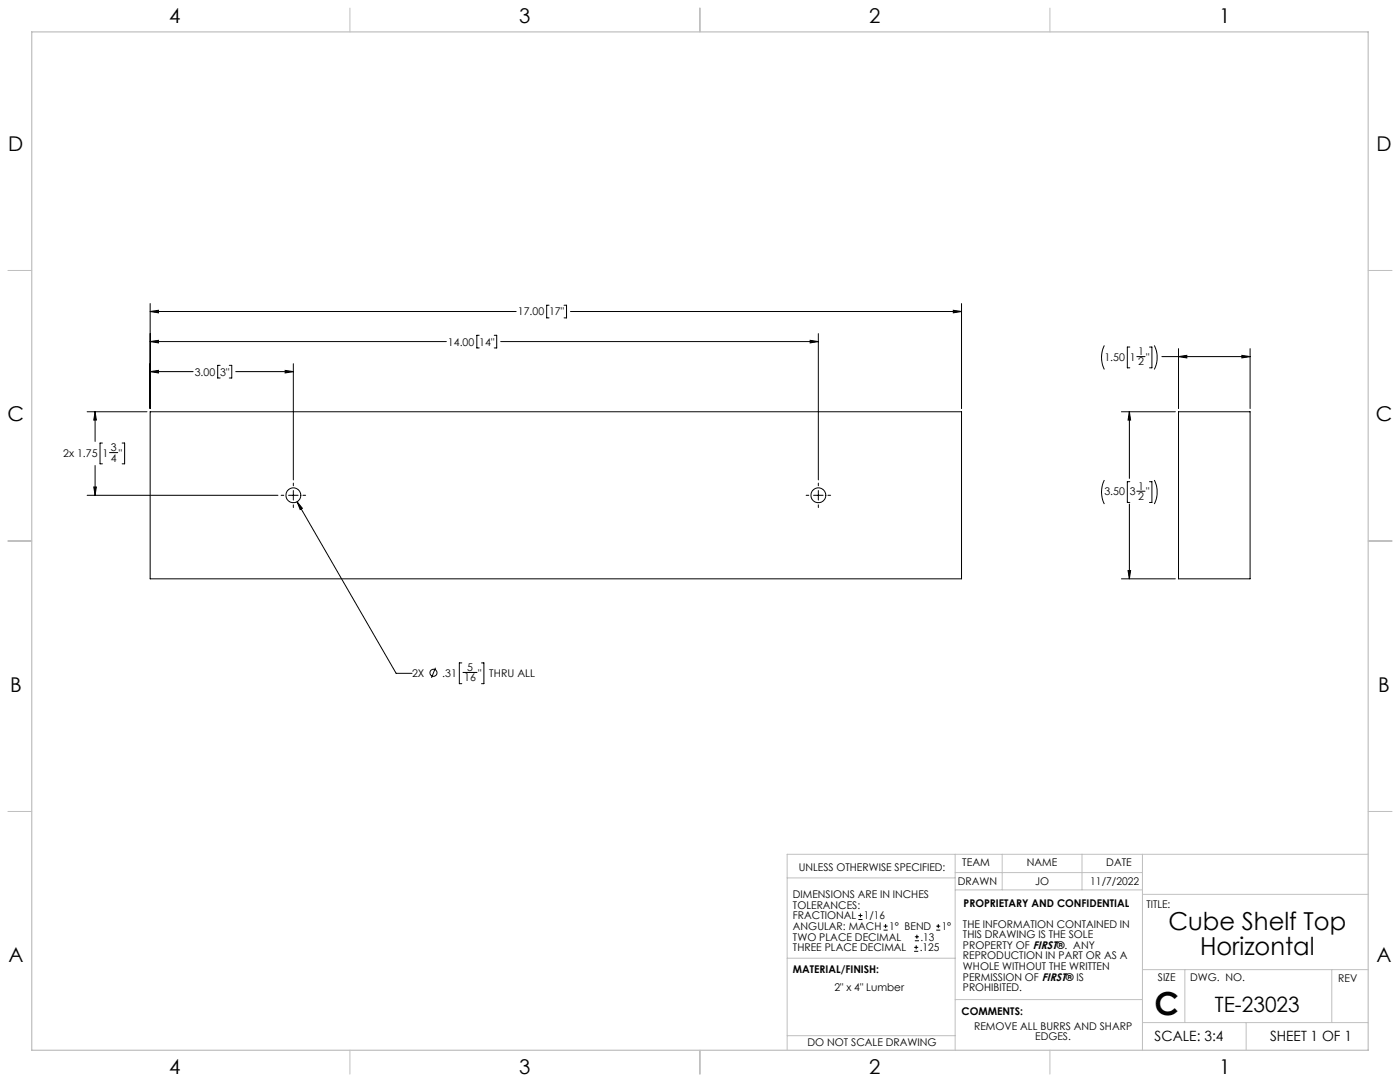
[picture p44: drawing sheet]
<svg xmlns="http://www.w3.org/2000/svg" width="559mm" height="432mm" viewBox="0 0 559 432" stroke-linecap="round" stroke-linejoin="round" font-family="sans-serif">
<defs><g id="words">
<text font-size="12.7" x="460.9" y="405.2">C</text>
<g font-size="9.9">
<text x="466.4" y="371.2">Cube Shelf Top</text>
<text x="479" y="381.1">Horizontal</text>
</g>
<text font-size="8.5" x="484.9" y="404">TE-23023</text>
<g font-size="8.1">
<text x="67.6" y="9.3">4</text>
<text x="207.3" y="9.3">3</text>
<text x="347" y="9.3">2</text>
<text x="486.7" y="9.3">1</text>
<text x="3.3" y="60.1">D</text>
<text x="549.4" y="60.1">D</text>
<text x="3" y="168">C</text>
<text x="549.1" y="168">C</text>
<text x="4" y="276">B</text>
<text x="550.1" y="276">B</text>
<text x="3.3" y="383.9">A</text>
<text x="549.4" y="383.9">A</text>
<text x="67.6" y="428.4">4</text>
<text x="207.3" y="428.4">3</text>
<text x="347" y="428.4">2</text>
<text x="486.7" y="428.4">1</text>
</g>
<g font-size="5.6">
<text x="460.9" y="415.2">SCALE: 3:4</text>
<text x="507" y="415.2">SHEET 1 OF 1</text>
</g>
<g font-size="4.2">
<text x="206.7" y="125.9">17.00</text>
<text x="219.2" y="125.9">17&quot;</text>
<text x="178.8" y="137.9">14.00</text>
<text x="191.3" y="137.9">14&quot;</text>
<text x="440.8" y="144">1.50</text>
<text x="451" y="144">1</text>
<text x="454.2" y="141.7">1</text>
<text x="457.5" y="144">&quot;</text>
<text x="77.7" y="149.9">3.00</text>
<text x="87.9" y="149.9">3&quot;</text>
<text x="454.2" y="145.9">2</text>
<text x="44.2" y="180">3</text>
<text x="25.2" y="182.3">2x 1.75</text>
<text x="40.9" y="182.3">1</text>
<text x="44.2" y="184.2">4</text>
<text x="47.5" y="182.3">&quot;</text>
<text x="440.8" y="197.7">3.50</text>
<text x="451" y="197.7">3</text>
<text x="454.2" y="195.4">1</text>
<text x="457.5" y="197.7">&quot;</text>
<text x="454.2" y="199.6">2</text>
<text x="186.4" y="267.7">5</text>
<text x="164.5" y="270">2X</text>
<text x="176.5" y="270">.31</text>
<text x="185.3" y="271.9">16</text>
<text x="190.9" y="270">&quot;</text>
<text x="195.3" y="270">THRU ALL</text>
<text x="318.8" y="347.7">UNLESS OTHERWISE SPECIFIED:</text>
<text x="384.1" y="345.5">TEAM</text>
<text x="409.9" y="345.7">NAME</text>
<text x="441.6" y="345.7">DATE</text>
<text x="382.3" y="353.3">DRAWN</text>
<text x="413.2" y="353.3">JO</text>
<text x="435.2" y="353.3">11/7/2022</text>
<text x="316.5" y="358.5">DIMENSIONS ARE IN INCHES</text>
<text x="316.5" y="362.7">TOLERANCES:</text>
<text x="384.6" y="361.9">PROPRIETARY AND CONFIDENTIAL</text>
<text x="457.6" y="362.3">TITLE:</text>
<text x="316.5" y="371.2">ANGULAR: MACH</text>
<text x="316.5" y="366.9">FRACTIONAL</text>
<text x="344.8" y="366.9">1/16</text>
<text x="354.9" y="371.2">1° BEND</text>
<text x="375.9" y="371.2">1°</text>
<text x="384.4" y="370.2">THE INFORMATION CONTAINED IN</text>
<text x="316.5" y="375.4">TWO PLACE DECIMAL</text>
<text x="367.4" y="375.4">.13</text>
<text x="384.4" y="374.4">THIS DRAWING IS THE SOLE</text>
<text x="316.5" y="379.6">THREE PLACE DECIMAL</text>
<text x="367.1" y="379.6">.125</text>
<text x="384.4" y="378.6">PROPERTY OF FIRST®. ANY</text>
<text x="384.4" y="382.9">REPRODUCTION IN PART OR AS A</text>
<text x="316.5" y="388.4">MATERIAL/FINISH:</text>
<text x="384.4" y="387.1">WHOLE WITHOUT THE WRITTEN</text>
<text x="333.1" y="395.6">2&quot; x 4&quot; Lumber</text>
<text x="384.4" y="391.3">PERMISSION OF FIRST® IS</text>
<text x="384.4" y="395.6">PROHIBITED.</text>
<text x="462.2" y="391.3">SIZE</text>
<text x="475.1" y="391.3">DWG. NO.</text>
<text x="534.1" y="391.8">REV</text>
<text x="383.8" y="405.1">COMMENTS:</text>
<text x="388.8" y="410.9">REMOVE ALL BURRS AND SHARP</text>
<text x="322.3" y="417.6">DO NOT SCALE DRAWING</text>
<text x="413.2" y="415.2">EDGES.</text>
</g>
</g></defs>
<g fill="none" stroke="#c0c0c0" stroke-width=".4">
<path d="M139.7 3.2v9.5M279.4 3.2v9.5M419.1 3.2v9.5M3.1 107.9h9.6M546.1 107.9h9.5M3.1 215.9h9.6M546.1 215.9h9.5M3.1 323.8h9.6M546.1 323.8h9.5M314.2 350.3h67M381.2 340.9v78.2M381.2 355.1h74.8"/>
<path d="M381.2 348.2h74.8M400 340.9v14.2M431.9 340.9v14.2M456 340.9v78.2M456 356.9h90.1M546.1 340.9h-231.9v78.2M314.2 382.4h67.2M381.2 398.9h74.8M456 387h90.1M472.9 387v21.1M531.6 387v21.1M139.7 419.1v9.6"/>
<path d="M279.4 419.1v9.6M314.2 413.3h67M419.1 419.1v9.6M456 408.1h90.1M497.4 408.1v11"/>
</g>
<path d="M12.7 12.7h533.4v406.4h-533.4z" fill="none" stroke="#c0c0c0" stroke-width=".5"/>
<g fill="none" stroke="#000" stroke-width=".4">
<path d="M59.9 124.3l3.4-.5v1zM59.9 136.3l3.4-.5v1zM59.9 121.1v42M59.9 124.3h146.1M59.9 136.3h118.3M191.3 133.8h-1v5.1h1M197.3 133.8h1v5.1h-1M199.8 136.3h126.8M219.1 121.8h-.9v5.1h.9M225.1 121.8h1v5.1h-1M227.7 124.3h156.1M323.4 135.8l3.2 .5-3.2 .5z"/>
<path d="M326.6 133.1v58.4M380.5 123.8l3.3 .5-3.3 .5zM383.8 121.1v42M440.8 137.9a10.7 10.7 0 0 0 0 9.5M451 138.5h-1v8.3h1M458.8 138.5h1v8.3h-1M460.7 137.9a10.7 10.7 0 0 1 0 9.5M470.4 139.1v24M499 139.1v24M59.9 148.3l3.4-.5v1zM59.9 148.3h17.2M87.9 145.8h-1v5h1"/>
<path d="M91.5 145.8h1v5h-1M94.1 148.3h23M113.8 147.8l3.3 .5-3.3 .5zM117.1 145.1v46.4M453.7 142.3h3.3M463.8 142.3h35.2M470.4 142.3l3.3-.5v1zM495.7 141.8l3.3 .5-3.3 .5zM34.8 164.3h23.9M38 164.3l.5 3.3h-1.1zM38 164.3v11.9M40.9 176.8h-1v8.3h1"/>
<path d="M48.8 176.8h.9v8.3h-.9M59.9 164.3h323.9v66.7h-323.9zM447.6 164.3h21.5M450.8 164.3v26.6M450.8 164.3l.5 3.3h-1zM470.4 164.3h28.6v66.7h-28.6zM34.8 197.7h76.1M37.4 194.3h1.1l-.5 3.4zM38 185.8v11.9M43.7 180.6h3.3M112.2 197.7h1.1M115.2 197.7h3.8"/>
<path d="M117.1 192.8v1.1M117.1 195.8v3.8M120.9 197.7h1.1M321.8 197.7h1M324.7 197.7h3.8M326.6 192.8v1.1M326.6 195.8v3.8M330.4 197.7h1.1M440.8 191.6a10.7 10.7 0 0 0 0 9.6M451 192.2h-1v8.3h1M453.7 196h3.3M458.8 192.2h1v8.3h-1"/>
<path d="M460.7 191.6a10.7 10.7 0 0 1 0 9.6M117.1 201.5v1M118.6 200.2l2.1 2.6-.9 .5zM118.6 200.2l39.5 68.5h6.4M326.6 201.5v1M450.8 201.2v29.8M447.6 231h21.5M450.3 227.7h1l-.5 3.3zM173.8 266.5l-1.6 4M184.3 264.5h-1v8.3h1M184.8 268.4h5.6M192.2 264.5h.9v8.3h-.9"/>
<path d="M342.6 367h1.6M342.6 365.4h1.6M343.4 364.6v1.5M352.7 371.2h1.6M352.7 369.6h1.6M353.5 368.8v1.6M364.9 379.7h1.6M364.9 378.1h1.6M365.2 375.4h1.6M365.2 373.8h1.6M365.7 377.3v1.5M366 373v1.6"/>
<path d="M373.7 371.2h1.6M373.7 369.6h1.6M374.5 368.8v1.6"/>
<circle cx="117.1" cy="197.7" r="2.99"/>
<circle cx="326.6" cy="197.7" r="2.99"/>
<circle cx="173" cy="268.5" r="1.4"/>
</g>
<path d="M59.9 124.3l3.4-.5v1zM380.5 123.8l3.3 .5-3.3 .5zM113.8 147.8l3.3 .5-3.3 .5zM59.9 148.3l3.4-.5v1zM37.4 194.3h1.1l-.5 3.4zM38 164.3l.5 3.3h-1.1zM118.6 200.2l1.2 3.1 .9-.5zM59.9 136.3l3.4-.5v1zM323.4 135.8l3.2 .5-3.2 .5zM450.3 227.7h1l-.5 3.3zM450.8 164.3l.5 3.3h-1zM470.4 142.3l3.3-.5v1zM495.7 141.8l3.3 .5-3.3 .5z" fill="#000"/>
<use href="#words"/>
</svg>
